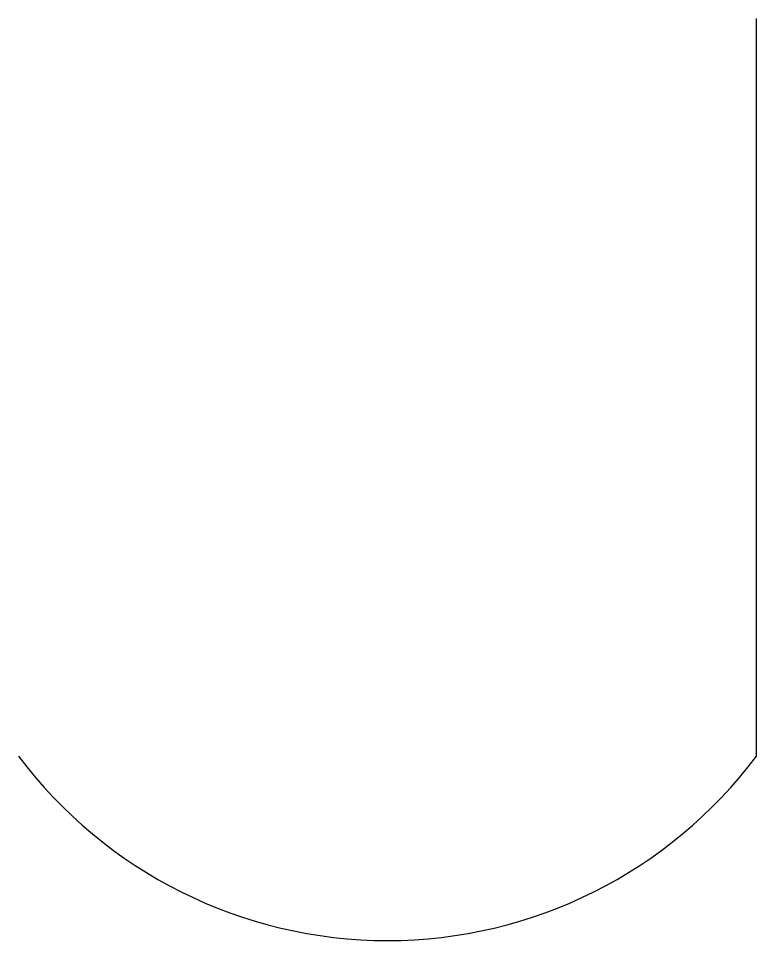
# Model space of a CAD drawing. Header units: metres. Extents: x 0 to 2, y -0.5 to 2.
import ezdxf

# ---------------------------------------------------------------- set-up
doc = ezdxf.new("R2010")
doc.units = ezdxf.units.M
doc.layers.add('Curves', color=7, linetype='Continuous')

msp = doc.modelspace()

# ---------------------------------------------------------------- linework, layer by layer
at = {"layer": 'Curves'}
msp.add_lwpolyline([(0, 0, 0.5), (2, 0), (2, 2, 0.25)], format="xyb", dxfattribs=at)

doc.saveas('drawing.dxf')
